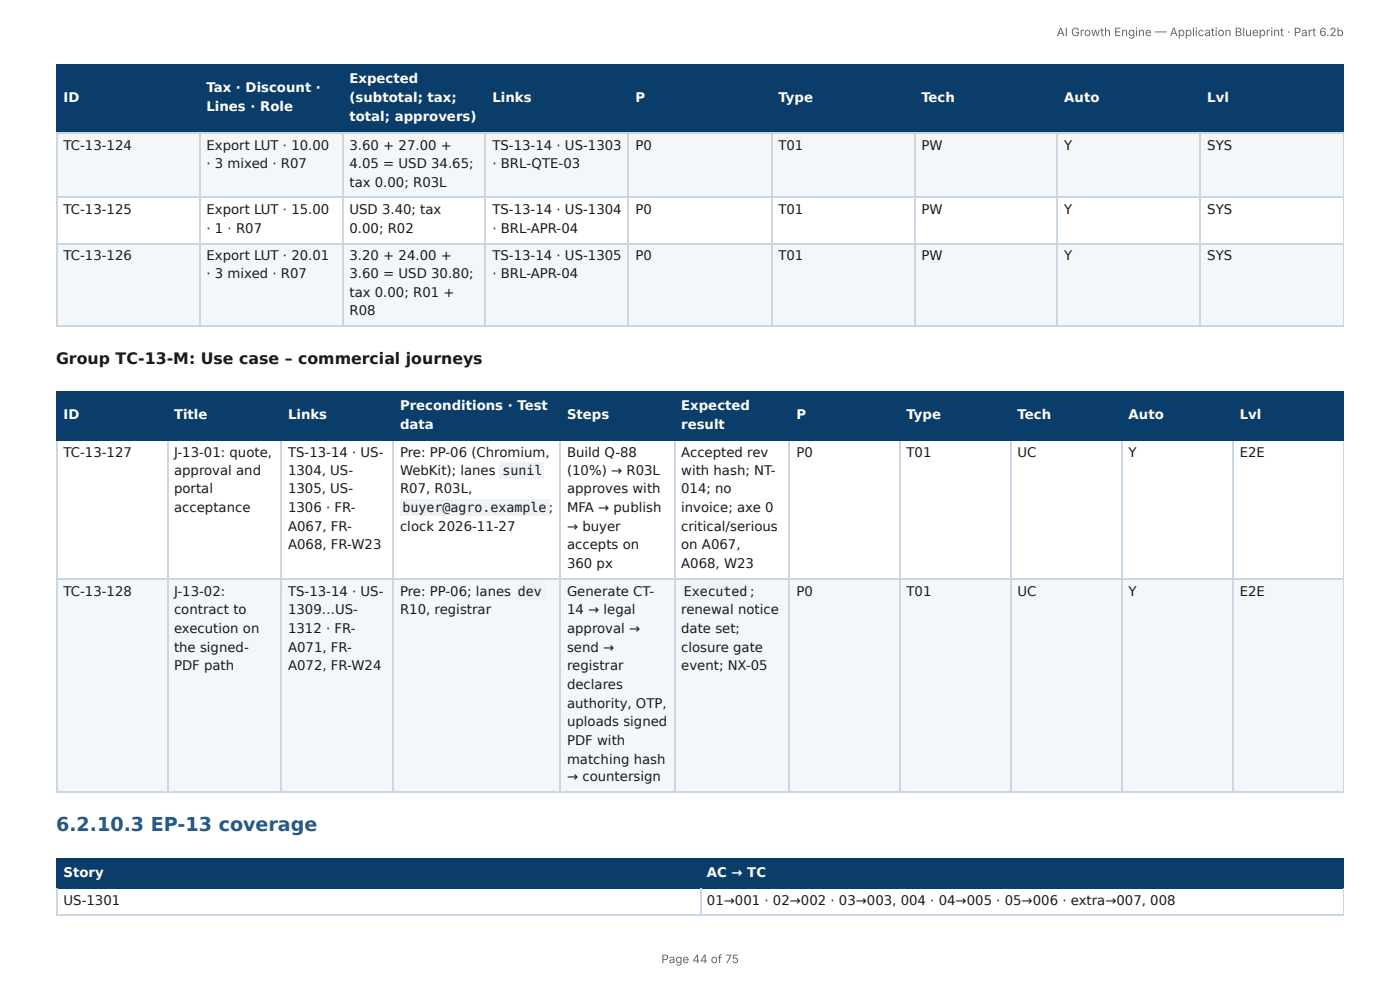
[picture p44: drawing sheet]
<svg xmlns="http://www.w3.org/2000/svg" width="297mm" height="210mm" viewBox="0 0 297 210" stroke-linecap="round" stroke-linejoin="round" font-family="sans-serif">
<defs><g id="words">
<text font-size="4.1" fill="#1f5a8c" x="11.9" y="176.5">6.2.10.3 EP-13 coverage</text>
<text font-size="3.3" fill="#1a1a1a" x="11.9" y="77.3">Group TC-13-M: Use case – commercial journeys</text>
<g font-size="2.8" fill="#fff">
<text x="74.2" y="17.7">Expected</text>
<text x="13.5" y="21.7">ID</text>
<text x="43.9" y="19.6">Tax · Discount ·</text>
<text x="43.9" y="23.5">Lines · Role</text>
<text x="74.2" y="21.7">(subtotal; tax;</text>
<text x="104.6" y="21.7">Links</text>
<text x="135" y="21.7">P</text>
<text x="165.3" y="21.7">Type</text>
<text x="195.7" y="21.7">Tech</text>
<text x="226" y="21.7">Auto</text>
<text x="256.4" y="21.7">Lvl</text>
<text x="74.2" y="25.7">total; approvers)</text>
<text x="13.5" y="88.9">ID</text>
<text x="37" y="88.9">Title</text>
<text x="61.2" y="88.9">Links</text>
<text x="85" y="87">Preconditions · Test</text>
<text x="120.4" y="88.9">Steps</text>
<text x="144.7" y="87">Expected</text>
<text x="169.2" y="88.9">P</text>
<text x="192.5" y="88.9">Type</text>
<text x="216.1" y="88.9">Tech</text>
<text x="239.7" y="88.9">Auto</text>
<text x="263.3" y="88.9">Lvl</text>
<text x="85" y="91">data</text>
<text x="144.7" y="91">result</text>
<text x="13.5" y="186.3">Story</text>
<text x="150.2" y="186.3">AC → TC</text>
</g>
<g font-size="2.8" fill="#1a1a1a">
<text x="13.5" y="31.8">TC-13-124</text>
<text x="43.9" y="31.8">Export LUT · 10.00</text>
<text x="43.9" y="35.7">· 3 mixed · R07</text>
<text x="74.2" y="31.8">3.60 + 27.00 +</text>
<text x="74.2" y="35.7">4.05 = USD 34.65;</text>
<text x="104.6" y="31.8">TS-13-14 · US-1303</text>
<text x="104.6" y="35.7">· BRL-QTE-03</text>
<text x="135" y="31.8">P0</text>
<text x="165.3" y="31.8">T01</text>
<text x="195.7" y="31.8">PW</text>
<text x="226" y="31.8">Y</text>
<text x="256.4" y="31.8">SYS</text>
<text x="74.2" y="39.7">tax 0.00; R03L</text>
<text x="13.5" y="45.5">TC-13-125</text>
<text x="43.9" y="45.5">Export LUT · 15.00</text>
<text x="74.2" y="45.5">USD 3.40; tax</text>
<text x="104.6" y="45.5">TS-13-14 · US-1304</text>
<text x="135" y="45.5">P0</text>
<text x="165.3" y="45.5">T01</text>
<text x="195.7" y="45.5">PW</text>
<text x="226" y="45.5">Y</text>
<text x="256.4" y="45.5">SYS</text>
<text x="43.9" y="49.5">· 1 · R07</text>
<text x="74.2" y="49.5">0.00; R02</text>
<text x="104.6" y="49.5">· BRL-APR-04</text>
<text x="13.5" y="55.3">TC-13-126</text>
<text x="43.9" y="55.3">Export LUT · 20.01</text>
<text x="43.9" y="59">· 3 mixed · R07</text>
<text x="74.2" y="55.3">3.20 + 24.00 +</text>
<text x="74.2" y="59">3.60 = USD 30.80;</text>
<text x="104.6" y="55.3">TS-13-14 · US-1305</text>
<text x="104.6" y="59">· BRL-APR-04</text>
<text x="135" y="55.3">P0</text>
<text x="165.3" y="55.3">T01</text>
<text x="195.7" y="55.3">PW</text>
<text x="226" y="55.3">Y</text>
<text x="256.4" y="55.3">SYS</text>
<text x="74.2" y="63">tax 0.00; R01 +</text>
<text x="74.2" y="66.9">R08</text>
<text x="13.5" y="97.1">TC-13-127</text>
<text x="37" y="97.1">J-13-01: quote,</text>
<text x="37" y="100.8">approval and</text>
<text x="61.2" y="97.1">TS-13-14 · US-</text>
<text x="61.2" y="100.8">1304, US-</text>
<text x="85" y="97.1">Pre: PP-06 (Chromium,</text>
<text x="85" y="100.8">WebKit); lanes</text>
<text x="106.7" y="100.8">sunil</text>
<text x="120.4" y="97.1">Build Q-88</text>
<text x="120.4" y="100.8">(10%) → R03L</text>
<text x="144.7" y="97.1">Accepted rev</text>
<text x="144.7" y="100.8">with hash; NT-</text>
<text x="169.2" y="97.1">P0</text>
<text x="192.5" y="97.1">T01</text>
<text x="216.1" y="97.1">UC</text>
<text x="239.7" y="97.1">Y</text>
<text x="263.3" y="97.1">E2E</text>
<text x="37" y="104.8">portal</text>
<text x="61.2" y="104.8">1305, US-</text>
<text x="85" y="104.8">R07, R03L,</text>
<text x="120.4" y="104.8">approves with</text>
<text x="144.7" y="104.8">014; no</text>
<text x="37" y="108.7">acceptance</text>
<text x="61.2" y="108.7">1306 · FR-</text>
<text x="61.2" y="112.7">A067, FR-</text>
<text x="85" y="112.7">clock 2026-11-27</text>
<text x="85.5" y="108.7">buyer@agro.example ;</text>
<text x="120.4" y="108.7">MFA → publish</text>
<text x="120.4" y="112.7">→ buyer</text>
<text x="144.7" y="108.7">invoice; axe 0</text>
<text x="144.7" y="112.7">critical/serious</text>
<text x="61.2" y="116.7">A068, FR-W23</text>
<text x="120.4" y="116.7">accepts on</text>
<text x="144.7" y="116.7">on A067,</text>
<text x="120.4" y="120.7">360 px</text>
<text x="144.7" y="120.7">A068, W23</text>
<text x="13.5" y="126.5">TC-13-128</text>
<text x="37" y="126.5">J-13-02:</text>
<text x="37" y="130.4">contract to</text>
<text x="61.2" y="126.5">TS-13-14 · US-</text>
<text x="61.2" y="130.4">1309…US-</text>
<text x="85" y="126.5">Pre: PP-06; lanes</text>
<text x="85" y="130.4">R10, registrar</text>
<text x="110" y="126.5">dev</text>
<text x="120.4" y="126.5">Generate CT-</text>
<text x="120.4" y="130.4">14 → legal</text>
<text x="144.7" y="130.4">renewal notice</text>
<text x="145.2" y="126.5">Executed</text>
<text x="159.3" y="126.5">;</text>
<text x="169.2" y="126.5">P0</text>
<text x="192.5" y="126.5">T01</text>
<text x="216.1" y="126.5">UC</text>
<text x="239.7" y="126.5">Y</text>
<text x="263.3" y="126.5">E2E</text>
<text x="37" y="134.4">execution on</text>
<text x="61.2" y="134.4">1312 · FR-</text>
<text x="120.4" y="134.4">approval →</text>
<text x="144.7" y="134.4">date set;</text>
<text x="37" y="138.4">the signed-</text>
<text x="37" y="142.3">PDF path</text>
<text x="61.2" y="138.4">A071, FR-</text>
<text x="61.2" y="142.3">A072, FR-W24</text>
<text x="120.4" y="138.4">send →</text>
<text x="120.4" y="142.3">registrar</text>
<text x="144.7" y="138.4">closure gate</text>
<text x="144.7" y="142.3">event; NX-05</text>
<text x="120.4" y="146.3">declares</text>
<text x="120.4" y="150.3">authority, OTP,</text>
<text x="120.4" y="154.3">uploads signed</text>
<text x="120.4" y="158.2">PDF with</text>
<text x="120.4" y="162.2">matching hash</text>
<text x="120.4" y="165.9">→ countersign</text>
<text x="13.5" y="192.1">US-1301</text>
<text x="150.2" y="192.1">01→001 · 02→002 · 03→003, 004 · 04→005 · 05→006 · extra→007, 008</text>
</g>
<g font-size="2.5" fill="#666">
<text x="224.4" y="7.7">AI Growth Engine — Application Blueprint · Part 6.2b</text>
<text x="140.5" y="204.5">Page 44 of 75</text>
</g>
</g></defs>
<g fill="#0b3d6b">
<path d="M12.2 14h30.1v14h-30.1z"/>
<path d="M42.3 14h30.5v14h-30.5z"/>
<path d="M72.8 14h30.4v14h-30.4z"/>
<path d="M103.2 14h30.4v14h-30.4z"/>
<path d="M133.6 14h30.2v14h-30.2z"/>
<path d="M163.8 14h30.4v14h-30.4z"/>
<path d="M194.2 14h30.4v14h-30.4z"/>
<path d="M224.6 14h30.5v14h-30.5z"/>
<path d="M255.1 14h30.3v14h-30.3z"/>
</g>
<g fill="#f4f7fa">
<path d="M12.2 28h30.1v13.8h-30.1z"/>
<path d="M42.3 28h30.5v13.8h-30.5z"/>
<path d="M72.8 28h30.4v13.8h-30.4z"/>
<path d="M103.2 28h30.4v13.8h-30.4z"/>
<path d="M133.6 28h30.2v13.8h-30.2z"/>
<path d="M163.8 28h30.4v13.8h-30.4z"/>
<path d="M194.2 28h30.4v13.8h-30.4z"/>
<path d="M224.6 28h30.5v13.8h-30.5z"/>
<path d="M255.1 28h30.3v13.8h-30.3z"/>
<path d="M12.2 51.6h30.1v17.7h-30.1z"/>
<path d="M42.3 51.6h30.5v17.7h-30.5z"/>
<path d="M72.8 51.6h30.4v17.7h-30.4z"/>
<path d="M103.2 51.6h30.4v17.7h-30.4z"/>
<path d="M133.6 51.6h30.2v17.7h-30.2z"/>
<path d="M163.8 51.6h30.4v17.7h-30.4z"/>
<path d="M194.2 51.6h30.4v17.7h-30.4z"/>
<path d="M224.6 51.6h30.5v17.7h-30.5z"/>
<path d="M255.1 51.6h30.3v17.7h-30.3z"/>
</g>
<path d="M11.9 13.9h273.5M12 13.8v14.5M42.5 13.8v14.5M72.9 13.8v14.5M103.1 13.8v14.5M133.5 13.8v14.5M163.9 13.8v14.5M194.3 13.8v14.5M224.5 13.8v14.5M254.9 13.8v14.5M11.9 28.2h273.5" fill="none" stroke="#0b3d6b" stroke-width=".26"/>
<path d="M285.3 13.8v14.5" fill="none" stroke="#0b3d6b" stroke-width=".21"/>
<g fill="none" stroke="#c9d6e3" stroke-width=".26">
<path d="M11.9 28.2h273.5M12 28.3v41M42.5 28.3v41M72.9 28.3v41M103.1 28.3v41M133.5 28.3v41M163.9 28.3v41M194.3 28.3v41M224.5 28.3v41M254.9 28.3v41M11.9 41.9h273.5M11.9 51.7h273.5"/>
<path d="M11.9 69.2h273.5"/>
</g>
<path d="M285.3 28.3v41" fill="none" stroke="#c9d6e3" stroke-width=".21"/>
<g fill="#0b3d6b">
<path d="M12.2 83.1h23.3v10.3h-23.3z"/>
<path d="M35.5 83.1h24.3v10.3h-24.3z"/>
<path d="M59.8 83.1h23.8v10.3h-23.8z"/>
<path d="M83.6 83.1h35.5v10.3h-35.5z"/>
<path d="M119.1 83.1h24v10.3h-24z"/>
<path d="M143.1 83.1h24.6v10.3h-24.6z"/>
<path d="M167.7 83.1h23.3v10.3h-23.3z"/>
<path d="M191 83.1h23.6v10.3h-23.6z"/>
<path d="M214.6 83.1h23.8v10.3h-23.8z"/>
<path d="M238.4 83.1h23.5v10.3h-23.5z"/>
<path d="M261.9 83.1h23.5v10.3h-23.5z"/>
</g>
<g fill="#f4f7fa">
<path d="M12.2 123h23.3v45.3h-23.3z"/>
<path d="M35.5 123h24.3v45.3h-24.3z"/>
<path d="M59.8 123h23.8v45.3h-23.8z"/>
<path d="M83.6 123h35.5v45.3h-35.5z"/>
<path d="M119.1 123h24v45.3h-24z"/>
<path d="M143.1 123h24.6v45.3h-24.6z"/>
<path d="M167.7 123h23.3v45.3h-23.3z"/>
<path d="M191 123h23.6v45.3h-23.6z"/>
<path d="M214.6 123h23.8v45.3h-23.8z"/>
<path d="M238.4 123h23.5v45.3h-23.5z"/>
<path d="M261.9 123h23.5v45.3h-23.5z"/>
</g>
<g fill="none" stroke="#0b3d6b" stroke-width=".26">
<path d="M11.9 83.2h273.5M11.9 93.5h273.5M12 83.1v10.6M35.6 83.1v10.6M59.7 83.1v10.6M83.5 83.1v10.6M118.9 83.1v10.6M143.3 83.1v10.6M167.6 83.1v10.6M191.2 83.1v10.6M214.7 83.1v10.6M238.3 83.1v10.6"/>
<path d="M261.8 83.1v10.6"/>
</g>
<path d="M285.3 83.1v10.6" fill="none" stroke="#0b3d6b" stroke-width=".21"/>
<g fill="none" stroke="#c9d6e3" stroke-width=".26">
<path d="M12 93.7v74.6M35.6 93.7v74.6M59.7 93.7v74.6M83.5 93.7v74.6M118.9 93.7v74.6M143.3 93.7v74.6M167.6 93.7v74.6M191.2 93.7v74.6M214.7 93.7v74.6M238.3 93.7v74.6M261.8 93.7v74.6M11.9 122.9h273.5"/>
<path d="M11.9 168.1h273.5"/>
</g>
<path d="M285.3 93.7v74.6" fill="none" stroke="#c9d6e3" stroke-width=".21"/>
<g fill="#0b3d6b">
<path d="M12.2 182.3h136.5v6.3h-136.5z"/>
<path d="M148.7 182.3h136.7v6.3h-136.7z"/>
</g>
<path d="M11.9 182.4h273.5M11.9 188.5h273.5M12 182.3v6.3M148.8 182.3v6.3" fill="none" stroke="#0b3d6b" stroke-width=".26"/>
<path d="M285.3 182.3v6.3" fill="none" stroke="#0b3d6b" stroke-width=".21"/>
<path d="M12 188.6v5.8M148.8 188.6v5.8" fill="none" stroke="#c9d6e3" stroke-width=".26"/>
<path d="M285.3 188.6v5.8" fill="none" stroke="#c9d6e3" stroke-width=".21"/>
<path d="M11.9 194.3h273.5" fill="none" stroke="#c9d6e3" stroke-width=".23"/>
<g fill="#eef2f6">
<path d="M106.1 98.2h9.5v3.4h-9.5z"/>
<path d="M84.9 106.1h31.8v3.4h-31.8z"/>
<path d="M109.5 123.8h6.1v3.5h-6.1z"/>
<path d="M144.7 123.8h14.6v3.5h-14.6z"/>
</g>
<use href="#words"/>
</svg>
